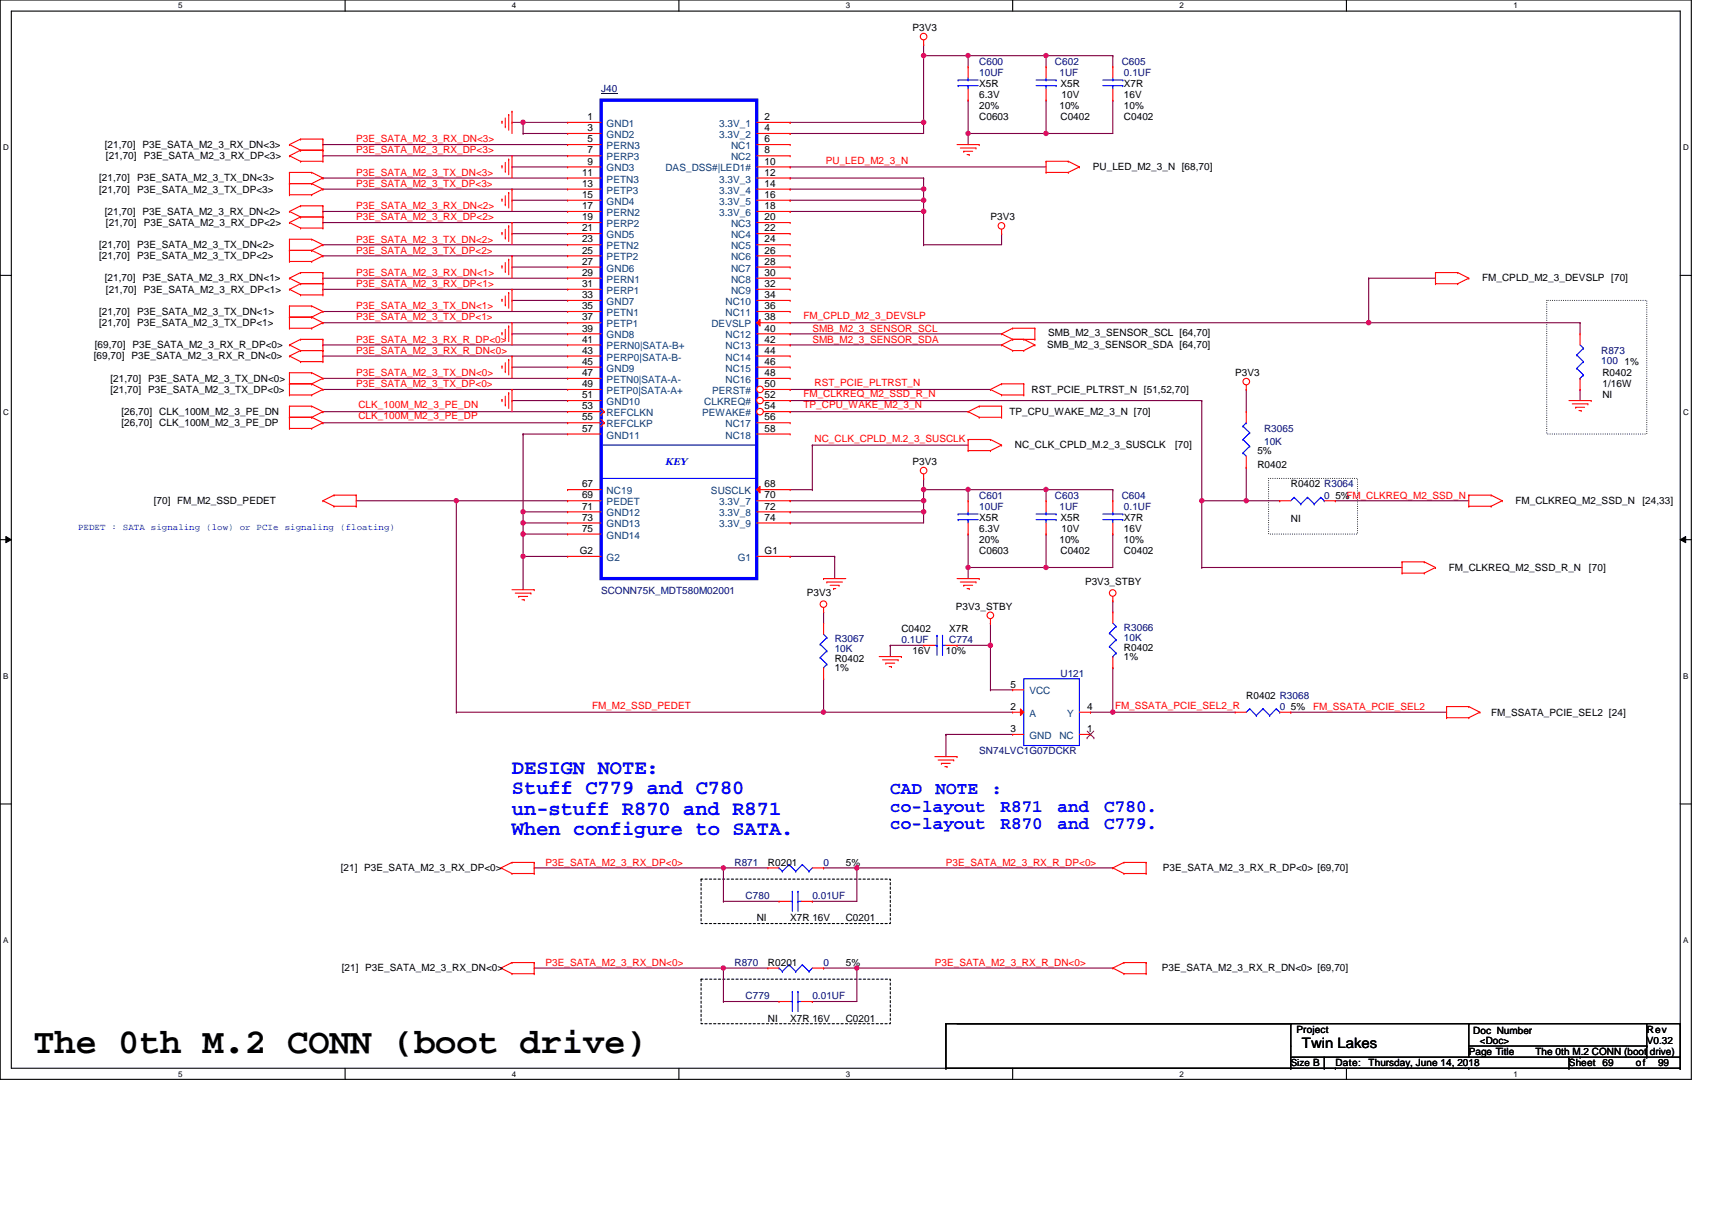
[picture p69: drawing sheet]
<svg xmlns="http://www.w3.org/2000/svg" width="297mm" height="210mm" viewBox="0 0 297 210" stroke-linecap="round" stroke-linejoin="round" font-family="sans-serif">
<defs><g id="words">
<text font-size="6.1" x="5.8" y="182.7">The 0th M.2 CONN (boot drive)</text>
<g font-size="3.5" fill="#00f">
<text x="88.8" y="134.2">DESIGN NOTE:</text>
<text x="88.8" y="137.8">Stuff C779 and C780</text>
<text x="88.8" y="141.3">un-stuff R870 and R871</text>
<text x="88.8" y="144.8">When configure to SATA.</text>
</g>
<g font-size="3.1" fill="#00f">
<text x="154.5" y="137.7">CAD</text>
<text x="162.3" y="137.7">NOTE</text>
<text x="172" y="137.7">:</text>
<text x="154.5" y="140.8">co-layout</text>
<text x="154.5" y="143.8">co-layout</text>
<text x="173.6" y="140.8">R871</text>
<text x="173.6" y="143.8">R870</text>
<text x="183.5" y="140.8">and</text>
<text x="183.5" y="143.8">and</text>
<text x="191.6" y="140.8">C780.</text>
<text x="191.6" y="143.8">C779.</text>
</g>
<text font-size="2.5" x="225.9" y="181.8">Twin Lakes</text>
<g font-size="1.7">
<text x="158.3" y="5.4">P3V3</text>
<text x="169.9" y="17">6.3V</text>
<text x="169.9" y="15">X5R</text>
<text x="184" y="15">X5R</text>
<text x="184.2" y="17">10V</text>
<text x="195" y="15">X7R</text>
<text x="195" y="17">16V</text>
<text x="102" y="20.8">1</text>
<text x="102" y="22.8">3</text>
<text x="132.6" y="20.8">2</text>
<text x="132.6" y="22.8">4</text>
<text x="169.9" y="18.9">20%</text>
<text x="169.9" y="20.8">C0603</text>
<text x="183.8" y="18.9">10%</text>
<text x="184" y="20.8">C0402</text>
<text x="195" y="20.8">C0402</text>
<text x="195" y="18.9">10%</text>
<text x="18.2" y="25.7">[21,70] P3E_SATA_M2_3_RX_DN&lt;3&gt;</text>
<text x="18.4" y="27.6">[21,70] P3E_SATA_M2_3_RX_DP&lt;3&gt;</text>
<text x="102" y="24.7">5</text>
<text x="102" y="26.6">7</text>
<text x="102" y="28.6">9</text>
<text x="132.6" y="24.7">6</text>
<text x="132.6" y="26.6">8</text>
<text x="132.6" y="28.6">10</text>
<text x="189.6" y="29.5">PU_LED_M2_3_N [68,70]</text>
<text x="17.2" y="33.4">[21,70]</text>
<text x="17.2" y="31.5">[21,70]</text>
<text x="23.8" y="33.4">P3E_SATA_M2_3_TX_DP&lt;3&gt;</text>
<text x="23.8" y="31.5">P3E_SATA_M2_3_TX_DN&lt;3&gt;</text>
<text x="101" y="30.5">11</text>
<text x="101" y="32.4">13</text>
<text x="101" y="34.3">15</text>
<text x="132.6" y="30.5">12</text>
<text x="132.6" y="32.4">14</text>
<text x="132.6" y="34.3">16</text>
<text x="18.2" y="37.3">[21,70] P3E_SATA_M2_3_RX_DN&lt;2&gt;</text>
<text x="18.4" y="39.2">[21,70] P3E_SATA_M2_3_RX_DP&lt;2&gt;</text>
<text x="101" y="36.3">17</text>
<text x="101" y="38.2">19</text>
<text x="101" y="40.1">21</text>
<text x="132.6" y="36.3">18</text>
<text x="132.6" y="38.2">20</text>
<text x="132.6" y="40.1">22</text>
<text x="171.8" y="38.2">P3V3</text>
<text x="17.2" y="45">[21,70]</text>
<text x="17.2" y="43.1">[21,70]</text>
<text x="23.8" y="45">P3E_SATA_M2_3_TX_DP&lt;2&gt;</text>
<text x="23.8" y="43.1">P3E_SATA_M2_3_TX_DN&lt;2&gt;</text>
<text x="101" y="42.1">23</text>
<text x="101" y="44">25</text>
<text x="101" y="45.9">27</text>
<text x="101" y="47.9">29</text>
<text x="132.6" y="42.1">24</text>
<text x="132.6" y="44">26</text>
<text x="132.6" y="45.9">28</text>
<text x="132.6" y="47.9">30</text>
<text x="18.2" y="48.8">[21,70] P3E_SATA_M2_3_RX_DN&lt;1&gt;</text>
<text x="18.4" y="50.8">[21,70] P3E_SATA_M2_3_RX_DP&lt;1&gt;</text>
<text x="101" y="49.8">31</text>
<text x="101" y="51.7">33</text>
<text x="101" y="53.6">35</text>
<text x="132.6" y="49.8">32</text>
<text x="132.6" y="51.7">34</text>
<text x="132.6" y="53.6">36</text>
<text x="257.2" y="48.8">FM_CPLD_M2_3_DEVSLP [70]</text>
<text x="17.2" y="56.6">[21,70]</text>
<text x="17.2" y="54.6">[21,70]</text>
<text x="23.8" y="56.6">P3E_SATA_M2_3_TX_DP&lt;1&gt;</text>
<text x="23.8" y="54.6">P3E_SATA_M2_3_TX_DN&lt;1&gt;</text>
<text x="101" y="55.6">37</text>
<text x="101" y="57.5">39</text>
<text x="101" y="59.4">41</text>
<text x="132.6" y="55.6">38</text>
<text x="132.6" y="57.5">40</text>
<text x="132.6" y="59.4">42</text>
<text x="181.9" y="58.3">SMB_M2_3_SENSOR_SCL [64,70]</text>
<text x="16.3" y="62.4">[69,70] P3E_SATA_M2_3_RX_R_DN&lt;0&gt;</text>
<text x="16.4" y="60.4">[69,70] P3E_SATA_M2_3_RX_R_DP&lt;0&gt;</text>
<text x="101" y="61.4">43</text>
<text x="101" y="63.3">45</text>
<text x="101" y="65.2">47</text>
<text x="132.6" y="61.4">44</text>
<text x="132.6" y="63.3">46</text>
<text x="132.6" y="65.2">48</text>
<text x="181.7" y="60.4">SMB_M2_3_SENSOR_SDA [64,70]</text>
<text x="214.3" y="65.2">P3V3</text>
<text x="278" y="65.2">R0402</text>
<text x="281.9" y="63.3">1%</text>
<text x="19.2" y="68.1">[21,70] P3E_SATA_M2_3_TX_DP&lt;0&gt;</text>
<text x="19.2" y="66.2">[21,70] P3E_SATA_M2_3_TX_DN&lt;0&gt;</text>
<text x="101" y="67.2">49</text>
<text x="101" y="69.1">51</text>
<text x="101" y="71">53</text>
<text x="132.6" y="67.2">50</text>
<text x="132.6" y="69.1">52</text>
<text x="132.6" y="71">54</text>
<text x="179" y="68.1">RST_PCIE_PLTRST_N [51,52,70]</text>
<text x="278" y="67.2">1/16W</text>
<text x="278" y="69.1">NI</text>
<text x="21.1" y="73.9">[26,70] CLK_100M_M2_3_PE_DP</text>
<text x="21.1" y="72">[26,70] CLK_100M_M2_3_PE_DN</text>
<text x="101" y="72.9">55</text>
<text x="101" y="74.9">57</text>
<text x="132.6" y="72.9">56</text>
<text x="132.6" y="74.9">58</text>
<text x="175.1" y="72">TP_CPU_WAKE_M2_3_N [70]</text>
<text x="176.1" y="77.8">NC_CLK_CPLD_M.2_3_SUSCLK</text>
<text x="203.9" y="77.8">[70]</text>
<text x="158.3" y="80.7">P3V3</text>
<text x="218.2" y="78.8">5%</text>
<text x="218.2" y="81.3">R0402</text>
<text x="26.7" y="87.4">[70] FM_M2_SSD_PEDET</text>
<text x="101" y="84.5">67</text>
<text x="101" y="86.5">69</text>
<text x="101" y="88.4">71</text>
<text x="132.6" y="84.5">68</text>
<text x="132.6" y="86.5">70</text>
<text x="132.6" y="88.4">72</text>
<text x="224" y="84.5">R0402 R3064</text>
<text x="231.7" y="86.5">5%FM_CLKREQ_M2_SSD_N</text>
<text x="263" y="87.4">FM_CLKREQ_M2_SSD_N</text>
<text x="285" y="87.4">[24,33]</text>
<text x="101" y="90.3">73</text>
<text x="101" y="92.2">75</text>
<text x="132.6" y="90.3">74</text>
<text x="169.9" y="92.3">6.3V</text>
<text x="169.9" y="94.2">20%</text>
<text x="169.9" y="90.3">X5R</text>
<text x="183.8" y="94.2">10%</text>
<text x="184" y="90.3">X5R</text>
<text x="184.2" y="92.3">10V</text>
<text x="195" y="90.3">X7R</text>
<text x="195" y="94.2">10%</text>
<text x="195" y="92.3">16V</text>
<text x="224" y="90.5">NI</text>
<text x="100.6" y="96.1">G2</text>
<text x="132.6" y="96.1">G1</text>
<text x="169.9" y="96.1">C0603</text>
<text x="184" y="96.1">C0402</text>
<text x="188.3" y="101.5">P3V3_STBY</text>
<text x="195" y="96.1">C0402</text>
<text x="251.4" y="99">FM_CLKREQ_M2_SSD_R_N</text>
<text x="275.7" y="99">[70]</text>
<text x="140" y="103.5">P3V3</text>
<text x="165.9" y="105.8">P3V3_STBY</text>
<text x="156.4" y="109.6">C0402</text>
<text x="158.3" y="113.5">16V</text>
<text x="164.1" y="113.5">10%</text>
<text x="164.7" y="109.6">X7R</text>
<text x="195" y="112.9">R0402</text>
<text x="144.8" y="114.9">R0402</text>
<text x="144.8" y="116.4">1%</text>
<text x="175.3" y="119.3">5</text>
<text x="195" y="114.5">1%</text>
<text x="175.3" y="123.1">2</text>
<text x="188.6" y="123.1">4</text>
<text x="216.2" y="121.2">R0402 R3068</text>
<text x="224" y="123.1">5%</text>
<text x="258.7" y="124.1">FM_SSATA_PCIE_SEL2 [24]</text>
<text x="175.3" y="127">3</text>
<text x="188.6" y="127">1</text>
<text x="59.1" y="151.2">[21] P3E_SATA_M2_3_RX_DP&lt;0&gt;</text>
<text x="133.2" y="150.2">R0201</text>
<text x="146.7" y="150.2">5%</text>
<text x="201.8" y="151.2">P3E_SATA_M2_3_RX_R_DP&lt;0&gt; [69,70]</text>
<text x="131.3" y="159.8">NI</text>
<text x="137.1" y="159.8">X7R 16V</text>
<text x="146.7" y="159.8">C0201</text>
<text x="133.2" y="167.6">R0201</text>
<text x="146.7" y="167.6">5%</text>
<text x="59.3" y="168.5">[21] P3E_SATA_M2_3_RX_DN&lt;0&gt;</text>
<text x="201.6" y="168.5">P3E_SATA_M2_3_RX_R_DN&lt;0&gt; [69,70]</text>
<text x="133.2" y="177.2">NI</text>
<text x="137.1" y="177.2">X7R 16V</text>
<text x="146.7" y="177.2">C0201</text>
<text x="224.9" y="179.1">Project</text>
<text x="255.6" y="179.3">Doc Number</text>
<text x="285.7" y="179.1">Rev</text>
<text x="224" y="184.9">Size B</text>
<text x="231.7" y="184.9">Date:</text>
<text x="237.5" y="184.9">Thursday, June 14, 2018</text>
<text x="254.8" y="183">Page Title</text>
<text x="256.8" y="181.1">&lt;Doc&gt;</text>
<text x="266.4" y="183">The 0th M.2 CONN (boot drive)</text>
<text x="272.2" y="184.9">Sheet 69</text>
<text x="283.8" y="184.9">of</text>
<text x="285.7" y="181.1">V0.32</text>
<text x="287.7" y="184.9">99</text>
</g>
<g font-size="1.7" fill="#000080">
<text x="169.9" y="11.2">C600</text>
<text x="183" y="11.2">C602</text>
<text x="194.6" y="11.2">C605</text>
<text x="104.3" y="16">J40</text>
<text x="169.9" y="13.1">10UF</text>
<text x="183.8" y="13.1">1UF</text>
<text x="195" y="13.1">0.1UF</text>
<text x="277.8" y="61.4">R873</text>
<text x="277.8" y="63.1">100</text>
<text x="219.3" y="74.9">R3065</text>
<text x="219.3" y="77.2">10K</text>
<text x="169.9" y="86.5">C601</text>
<text x="169.9" y="88.4">10UF</text>
<text x="183" y="86.5">C603</text>
<text x="183.8" y="88.4">1UF</text>
<text x="194.6" y="86.5">C604</text>
<text x="195" y="88.4">0.1UF</text>
<text x="229.8" y="86.5">0</text>
<text x="104.3" y="103.1">SCONN75K_MDT580M02001</text>
<text x="144.8" y="111.4">R3067</text>
<text x="144.8" y="113.1">10K</text>
<text x="156.4" y="111.6">0.1UF</text>
<text x="164.7" y="111.6">C774</text>
<text x="195" y="109.5">R3066</text>
<text x="195" y="111.2">10K</text>
<text x="184" y="117.4">U121</text>
<text x="222" y="123.1">0</text>
<text x="169.9" y="130.9">SN74LVC1G07DCKR</text>
<text x="127.4" y="150.2">R871</text>
<text x="129.4" y="156">C780</text>
<text x="140.9" y="156">0.01UF</text>
<text x="142.9" y="150.2">0</text>
<text x="127.4" y="167.6">R870</text>
<text x="142.9" y="167.6">0</text>
<text x="129.4" y="173.4">C779</text>
<text x="140.9" y="173.4">0.01UF</text>
</g>
<g font-size="1.7" fill="#004080">
<text x="105.3" y="22">GND1</text>
<text x="105.3" y="23.9">GND2</text>
<text x="124.8" y="22">3.3V_1</text>
<text x="124.8" y="23.9">3.3V_2</text>
<text x="105.3" y="25.9">PERN3</text>
<text x="105.3" y="27.8">PERP3</text>
<text x="105.3" y="29.7">GND3</text>
<text x="115.5" y="29.7">DAS_DSS#|LED1#</text>
<text x="126.8" y="25.9">NC1</text>
<text x="126.8" y="27.8">NC2</text>
<text x="105.3" y="31.7">PETN3</text>
<text x="105.3" y="33.6">PETP3</text>
<text x="105.3" y="35.5">GND4</text>
<text x="124.8" y="31.7">3.3V_3</text>
<text x="124.8" y="33.6">3.3V_4</text>
<text x="124.8" y="35.5">3.3V_5</text>
<text x="105.3" y="37.5">PERN2</text>
<text x="105.3" y="39.4">PERP2</text>
<text x="105.3" y="41.3">GND5</text>
<text x="124.8" y="37.5">3.3V_6</text>
<text x="126.8" y="39.4">NC3</text>
<text x="126.8" y="41.3">NC4</text>
<text x="105.3" y="43.2">PETN2</text>
<text x="105.3" y="45.2">PETP2</text>
<text x="105.3" y="47.1">GND6</text>
<text x="126.8" y="43.2">NC5</text>
<text x="126.8" y="45.2">NC6</text>
<text x="126.8" y="47.1">NC7</text>
<text x="105.3" y="49">PERN1</text>
<text x="105.3" y="51">PERP1</text>
<text x="105.3" y="52.9">GND7</text>
<text x="125.9" y="52.9">NC10</text>
<text x="126.8" y="49">NC8</text>
<text x="126.8" y="51">NC9</text>
<text x="105.3" y="54.8">PETN1</text>
<text x="105.3" y="56.8">PETP1</text>
<text x="105.3" y="58.7">GND8</text>
<text x="123.4" y="56.8">DEVSLP</text>
<text x="125.9" y="54.8">NC11</text>
<text x="125.9" y="58.7">NC12</text>
<text x="105.3" y="60.6">PERN0|SATA-B+</text>
<text x="105.3" y="62.5">PERP0|SATA-B-</text>
<text x="105.3" y="64.5">GND9</text>
<text x="125.9" y="60.6">NC13</text>
<text x="125.9" y="62.5">NC14</text>
<text x="125.9" y="64.5">NC15</text>
<text x="105.3" y="66.4">PETN0|SATA-A-</text>
<text x="105.3" y="68.3">PETP0|SATA-A+</text>
<text x="105.3" y="70.3">GND10</text>
<text x="122.2" y="70.3">CLKREQ#</text>
<text x="123.5" y="68.3">PERST#</text>
<text x="125.9" y="66.4">NC16</text>
<text x="105.3" y="72.2">REFCLKN</text>
<text x="105.3" y="74.1">REFCLKP</text>
<text x="105.3" y="76.1">GND11</text>
<text x="121.8" y="72.2">PEWAKE#</text>
<text x="125.9" y="74.1">NC17</text>
<text x="125.9" y="76.1">NC18</text>
<text x="105.3" y="85.7">NC19</text>
<text x="105.3" y="87.7">PEDET</text>
<text x="105.3" y="89.6">GND12</text>
<text x="123.4" y="85.7">SUSCLK</text>
<text x="124.8" y="87.7">3.3V_7</text>
<text x="124.8" y="89.6">3.3V_8</text>
<text x="105.3" y="91.5">GND13</text>
<text x="105.3" y="93.4">GND14</text>
<text x="124.8" y="91.5">3.3V_9</text>
<text x="105.3" y="97.3">G2</text>
<text x="128" y="97.3">G1</text>
<text x="178.6" y="120.5">VCC</text>
<text x="178.6" y="124.3">A</text>
<text x="185.2" y="124.3">Y</text>
<text x="178.6" y="128.2">GND</text>
<text x="183.8" y="128.2">NC</text>
</g>
<g font-size="1.7" fill="#f00">
<text x="61.8" y="24.7">P3E_SATA_M2_3_RX_DN&lt;3&gt;</text>
<text x="61.8" y="26.6">P3E_SATA_M2_3_RX_DP&lt;3&gt;</text>
<text x="143.3" y="28.4">PU_LED_M2_3_N</text>
<text x="61.8" y="32.4">P3E_SATA_M2_3_TX_DP&lt;3&gt;</text>
<text x="61.8" y="30.5">P3E_SATA_M2_3_TX_DN&lt;3&gt;</text>
<text x="61.8" y="36.3">P3E_SATA_M2_3_RX_DN&lt;2&gt;</text>
<text x="61.8" y="38.2">P3E_SATA_M2_3_RX_DP&lt;2&gt;</text>
<text x="61.8" y="44">P3E_SATA_M2_3_TX_DP&lt;2&gt;</text>
<text x="61.8" y="42.1">P3E_SATA_M2_3_TX_DN&lt;2&gt;</text>
<text x="61.8" y="47.9">P3E_SATA_M2_3_RX_DN&lt;1&gt;</text>
<text x="61.8" y="49.8">P3E_SATA_M2_3_RX_DP&lt;1&gt;</text>
<text x="61.8" y="53.7">P3E_SATA_M2_3_TX_DN&lt;1&gt;</text>
<text x="61.8" y="59.5">P3E_SATA_M2_3_RX_R_DP&lt;0&gt;</text>
<text x="61.8" y="55.6">P3E_SATA_M2_3_TX_DP&lt;1&gt;</text>
<text x="139.4" y="55.4">FM_CPLD_M2_3_DEVSLP</text>
<text x="140.9" y="59.5">SMB_M2_3_SENSOR_SDA</text>
<text x="140.9" y="57.5">SMB_M2_3_SENSOR_SCL</text>
<text x="61.8" y="65.2">P3E_SATA_M2_3_TX_DN&lt;0&gt;</text>
<text x="61.8" y="61.4">P3E_SATA_M2_3_RX_R_DN&lt;0&gt;</text>
<text x="61.8" y="67.2">P3E_SATA_M2_3_TX_DP&lt;0&gt;</text>
<text x="62.2" y="70.8">CLK_100M_M2_3_PE_DN</text>
<text x="139.4" y="70.8">TP_CPU_WAKE_M2_3_N</text>
<text x="139.4" y="68.9">FM_CLKREQ_M2_SSD_R_N</text>
<text x="141.3" y="67">RST_PCIE_PLTRST_N</text>
<text x="62.2" y="72.7">CLK_100M_M2_3_PE_DP</text>
<text x="141.3" y="76.6">NC_CLK_CPLD_M.2_3_SUSCLK</text>
<text x="102.7" y="123">FM_M2_SSD_PEDET</text>
<text x="193.5" y="123">FM_SSATA_PCIE_SEL2_R</text>
<text x="227.8" y="123.1">FM_SSATA_PCIE_SEL2</text>
<text x="94.6" y="150.2">P3E_SATA_M2_3_RX_DP&lt;0&gt;</text>
<text x="164.1" y="150.2">P3E_SATA_M2_3_RX_R_DP&lt;0&gt;</text>
<text x="94.6" y="167.6">P3E_SATA_M2_3_RX_DN&lt;0&gt;</text>
<text x="162.2" y="167.6">P3E_SATA_M2_3_RX_R_DN&lt;0&gt;</text>
</g>
<text font-size="1.7" fill="#00f" x="115.5" y="80.7">KEY</text>
<text font-size="1.6" fill="#00f" x="13.5" y="92">PEDET : SATA signaling (low) or PCIe signaling (floating)</text>
<g font-size="1.4">
<text x="30.9" y="1.5">5</text>
<text x="88.8" y="1.5">4</text>
<text x="146.7" y="1.5">3</text>
<text x="204.7" y="1.5">2</text>
<text x="262.6" y="1.5">1</text>
<text x=".5" y="26.1">D</text>
<text x="292" y="26.1">D</text>
<text x=".5" y="71.9">C</text>
<text x="292" y="71.9">C</text>
<text x=".5" y="117.8">B</text>
<text x="292" y="117.8">B</text>
<text x=".5" y="163.6">A</text>
<text x="292" y="163.6">A</text>
<text x="30.9" y="186.8">5</text>
<text x="88.8" y="186.8">4</text>
<text x="146.7" y="186.8">3</text>
<text x="204.7" y="186.8">2</text>
<text x="262.6" y="186.8">1</text>
</g>
</g></defs>
<path d="M0 0h293.5v187.2h-293.5zM2 1.9h289.5v183.4h-289.5z" fill="none" stroke="#000" stroke-width=".19"/>
<g fill="#fff">
<path d="M30.9 .2h.8v1.6h-.8z"/>
<path d="M30.9 185.5h.8v1.6h-.8z"/>
</g>
<path d="M59.9 0v1.9M59.9 185.3v1.9" fill="none" stroke="#000" stroke-width=".19"/>
<g fill="#fff">
<path d="M88.8 .2h.8v1.6h-.8z"/>
<path d="M88.8 185.5h.8v1.6h-.8z"/>
</g>
<path d="M117.8 0v1.9M117.8 185.3v1.9" fill="none" stroke="#000" stroke-width=".19"/>
<g fill="#fff">
<path d="M146.7 .2h.8v1.6h-.8z"/>
<path d="M146.7 185.5h.8v1.6h-.8z"/>
</g>
<path d="M175.7 0v1.9M175.7 185.3v1.9" fill="none" stroke="#000" stroke-width=".19"/>
<g fill="#fff">
<path d="M204.7 .2h.7v1.6h-.7z"/>
<path d="M204.7 185.5h.7v1.6h-.7z"/>
</g>
<path d="M233.6 0v1.9M233.6 185.3v1.9" fill="none" stroke="#000" stroke-width=".19"/>
<g fill="#fff">
<path d="M262.6 .2h.7v1.6h-.7z"/>
<path d="M262.6 185.5h.7v1.6h-.7z"/>
<path d="M.5 24.8h1v1.6h-1z"/>
<path d="M292 24.8h1v1.6h-1z"/>
<path d="M.5 70.7h1v1.5h-1z"/>
<path d="M292 70.7h1v1.5h-1z"/>
</g>
<path d="M0 47.8h2M291.5 47.8h2" fill="none" stroke="#000" stroke-width=".19"/>
<g fill="#fff">
<path d="M.5 116.5h.9v1.6h-.9z"/>
<path d="M292 116.5h.9v1.6h-.9z"/>
</g>
<path d="M0 93.6h2M291.5 93.6h2" fill="none" stroke="#000" stroke-width=".19"/>
<path d="M1 93.1l1 .5-1 .5zM291.5 93.6l1-.5v1z" fill="#000"/>
<path d="M1 93.1l1 .5-1 .5zM291.5 93.6l1-.5v1z" fill="none" stroke="#000" stroke-width=".17"/>
<g fill="#fff">
<path d="M.5 162.4h.9v1.5h-.9z"/>
<path d="M292 162.4h.9v1.5h-.9z"/>
</g>
<path d="M0 139.5h2M291.5 139.5h2" fill="none" stroke="#000" stroke-width=".19"/>
<path d="M268.4 52.1h17.3v23.2h-17.3zM220.1 83h15.4v9.6h-15.4z" fill="none" stroke="#000" stroke-width=".19" stroke-dasharray="0 .4"/>
<path d="M121.6 152.5h32.9v7.7h-32.9zM121.6 169.9h32.9v7.7h-32.9z" fill="none" stroke="#000" stroke-width=".19" stroke-dasharray=".4 .4"/>
<path d="M92.7 150.6h.1M92.7 150.6h32.8" fill="none" stroke="#800040" stroke-width=".19"/>
<circle cx="125.5" cy="150.6" r=".38" fill="#f0f"/>
<circle cx="125.5" cy="150.6" r=".38" fill="none" stroke="#f0f" stroke-width=".19"/>
<path d="M92.7 167.9h.1M92.7 167.9h32.8" fill="none" stroke="#800040" stroke-width=".19"/>
<circle cx="125.5" cy="167.9" r=".38" fill="#f0f"/>
<circle cx="125.5" cy="167.9" r=".38" fill="none" stroke="#f0f" stroke-width=".19"/>
<g fill="none" stroke="#800040" stroke-width=".19">
<path d="M88.8 29h.1M88.8 29h9.7M90.8 21.2h.1M90.8 23.2h.1M90.8 21.2v2M90.8 21.2h7.7M90.8 23.2h7.7M88.8 52.1h.1M88.8 52.1h9.7M88.8 63.7h.1M88.8 69.5h.1M88.8 63.7h9.7"/>
<path d="M88.8 69.5h9.7M90.8 75.3h.1M90.8 75.3v13.5M90.8 75.3h7.7"/>
</g>
<circle cx="90.7" cy="88.8" r=".38" fill="#f0f"/>
<circle cx="90.7" cy="88.8" r=".38" fill="none" stroke="#f0f" stroke-width=".19"/>
<path d="M90.8 96.5h.1M90.8 92.6h.1M90.8 96.5h7.7M90.8 92.6v9.7M90.8 92.6h7.7" fill="none" stroke="#800040" stroke-width=".19"/>
<circle cx="90.7" cy="96.5" r=".38" fill="#f0f"/>
<circle cx="90.7" cy="96.5" r=".38" fill="none" stroke="#f0f" stroke-width=".19"/>
<circle cx="90.7" cy="92.6" r=".38" fill="#f0f"/>
<circle cx="90.7" cy="92.6" r=".38" fill="none" stroke="#f0f" stroke-width=".19"/>
<path d="M90.8 90.7h.1M90.8 90.7h7.7" fill="none" stroke="#800040" stroke-width=".19"/>
<circle cx="90.7" cy="90.7" r=".38" fill="#f0f"/>
<circle cx="90.7" cy="90.7" r=".38" fill="none" stroke="#f0f" stroke-width=".19"/>
<path d="M90.8 90.7h.1M90.8 88.8h.1M90.8 88.8v3.8M90.8 88.8h7.7M137.1 96.5h.1M137.1 86.9h.1M137.1 96.5h7.7M137.1 86.9h23.1M144.8 96.5h.1M144.8 96.5v3.9" fill="none" stroke="#800040" stroke-width=".19"/>
<circle cx="160.3" cy="86.9" r=".38" fill="#f0f"/>
<circle cx="160.3" cy="86.9" r=".38" fill="none" stroke="#f0f" stroke-width=".19"/>
<path d="M160.2 83h.1M160.2 83v1.9" fill="none" stroke="#800040" stroke-width=".19"/>
<circle cx="160.3" cy="84.9" r=".38" fill="#f0f"/>
<circle cx="160.3" cy="84.9" r=".38" fill="none" stroke="#f0f" stroke-width=".19"/>
<path d="M137.1 88.8h.1M137.1 88.8h23.1" fill="none" stroke="#800040" stroke-width=".19"/>
<circle cx="160.3" cy="88.8" r=".38" fill="#f0f"/>
<circle cx="160.3" cy="88.8" r=".38" fill="none" stroke="#f0f" stroke-width=".19"/>
<path d="M137.1 21.2h.1M137.1 21.2h23.1M137.1 90.7h.1M160.2 86.9h.1M160.2 88.8h.1M160.2 86.9v3.8h-23.1" fill="none" stroke="#800040" stroke-width=".19"/>
<circle cx="160.3" cy="21.2" r=".38" fill="#f0f"/>
<circle cx="160.3" cy="21.2" r=".38" fill="none" stroke="#f0f" stroke-width=".19"/>
<path d="M160.2 7.7h.1M160.2 7.7v2M137.1 23.2h.1M137.1 29h.1M137.1 30.9h.1M137.1 32.8h.1M137.1 29h44.4M137.1 30.9h23.1M137.1 32.8h23.1M160.2 21.2h.1M160.2 21.2v2h-23.1" fill="none" stroke="#800040" stroke-width=".19"/>
<circle cx="160.3" cy="32.8" r=".38" fill="#f0f"/>
<circle cx="160.3" cy="32.8" r=".38" fill="none" stroke="#f0f" stroke-width=".19"/>
<path d="M137.1 34.7h.1M137.1 34.7h23.1M160.2 30.9h.1M160.2 30.9v1.9" fill="none" stroke="#800040" stroke-width=".19"/>
<circle cx="160.3" cy="34.7" r=".38" fill="#f0f"/>
<circle cx="160.3" cy="34.7" r=".38" fill="none" stroke="#f0f" stroke-width=".19"/>
<path d="M137.1 36.7h.1M137.1 36.7h23.1M160.2 32.8h.1M160.2 32.8v1.9" fill="none" stroke="#800040" stroke-width=".19"/>
<circle cx="160.3" cy="36.7" r=".38" fill="#f0f"/>
<circle cx="160.3" cy="36.7" r=".38" fill="none" stroke="#f0f" stroke-width=".19"/>
<g fill="none" stroke="#800040" stroke-width=".19">
<path d="M181.5 17.4h.1M181.5 17.4v5.8M160.2 34.7h.1M160.2 36.7h.1M160.2 34.7v7.8M168 23.2h.1M168 23.2h25.1M181.5 23.2h.1M160.2 42.5h.1M173.8 40.5h.1M173.8 40.5v2h-13.6M56 71.4h.1"/>
<path d="M56 73.3h.1M56 71.4h42.5M56 73.3h42.5M137.1 67.6h.1M137.1 71.4h.1M137.1 67.6h34.7M137.1 71.4h30.9"/>
</g>
<circle cx="181.5" cy="23.1" r=".38" fill="#f0f"/>
<circle cx="181.5" cy="23.1" r=".38" fill="none" stroke="#f0f" stroke-width=".19"/>
<path d="M168 23.2h.1M168 23.2v1.9" fill="none" stroke="#800040" stroke-width=".19"/>
<circle cx="168" cy="23.1" r=".38" fill="#f0f"/>
<circle cx="168" cy="23.1" r=".38" fill="none" stroke="#f0f" stroke-width=".19"/>
<path d="M168 17.4h.1M168 9.7h.1M168 9.7v1.9M168 17.4v5.8M193.1 17.4h.1M193.1 17.4v5.8" fill="none" stroke="#800040" stroke-width=".19"/>
<circle cx="168" cy="9.6" r=".38" fill="#f0f"/>
<circle cx="168" cy="9.6" r=".38" fill="none" stroke="#f0f" stroke-width=".19"/>
<path d="M168 9.7h.1M168 9.7h25.1M181.5 9.7h.1M181.5 9.7v1.9M193.1 9.7h.1M193.1 9.7v1.9" fill="none" stroke="#800040" stroke-width=".19"/>
<circle cx="181.5" cy="9.6" r=".38" fill="#f0f"/>
<circle cx="181.5" cy="9.6" r=".38" fill="none" stroke="#f0f" stroke-width=".19"/>
<path d="M160.2 9.7h.1M160.2 9.7h7.8M160.2 9.7v11.5" fill="none" stroke="#800040" stroke-width=".19"/>
<circle cx="160.3" cy="9.6" r=".38" fill="#f0f"/>
<circle cx="160.3" cy="9.6" r=".38" fill="none" stroke="#f0f" stroke-width=".19"/>
<path d="M181.5 92.6h.1M181.5 92.6v5.8" fill="none" stroke="#800040" stroke-width=".19"/>
<circle cx="181.5" cy="98.4" r=".38" fill="#f0f"/>
<circle cx="181.5" cy="98.4" r=".38" fill="none" stroke="#f0f" stroke-width=".19"/>
<path d="M168 98.4h.1M168 92.6h.1M168 98.4h25.1M168 92.6v7.8M181.5 98.4h.1" fill="none" stroke="#800040" stroke-width=".19"/>
<circle cx="168" cy="98.4" r=".38" fill="#f0f"/>
<circle cx="168" cy="98.4" r=".38" fill="none" stroke="#f0f" stroke-width=".19"/>
<path d="M168 84.9h.1M168 84.9v2M193.1 92.6h.1M193.1 92.6v5.8" fill="none" stroke="#800040" stroke-width=".19"/>
<circle cx="168" cy="84.9" r=".38" fill="#f0f"/>
<circle cx="168" cy="84.9" r=".38" fill="none" stroke="#f0f" stroke-width=".19"/>
<path d="M168 84.9h.1M168 84.9h25.1M181.5 84.9h.1M181.5 84.9v2M193.1 84.9h.1M193.1 84.9v2" fill="none" stroke="#800040" stroke-width=".19"/>
<circle cx="181.5" cy="84.9" r=".38" fill="#f0f"/>
<circle cx="181.5" cy="84.9" r=".38" fill="none" stroke="#f0f" stroke-width=".19"/>
<path d="M137.1 56h100.4M237.5 56h.1M160.2 84.9h.1M160.2 84.9h7.8M160.2 84.9v2" fill="none" stroke="#800040" stroke-width=".19"/>
<circle cx="237.5" cy="56" r=".38" fill="#f0f"/>
<circle cx="237.5" cy="56" r=".38" fill="none" stroke="#f0f" stroke-width=".19"/>
<path d="M142.9 167.9h.1M142.9 167.9h5.8" fill="none" stroke="#800040" stroke-width=".19"/>
<circle cx="148.7" cy="167.9" r=".38" fill="#f0f"/>
<circle cx="148.7" cy="167.9" r=".38" fill="none" stroke="#f0f" stroke-width=".19"/>
<path d="M142.9 150.6h.1M142.9 150.6h5.8" fill="none" stroke="#800040" stroke-width=".19"/>
<circle cx="148.7" cy="150.6" r=".38" fill="#f0f"/>
<circle cx="148.7" cy="150.6" r=".38" fill="none" stroke="#f0f" stroke-width=".19"/>
<path d="M88.8 21.2h.1M88.8 21.2h2M140.9 77.2h.1M140.9 77.2h27.1M137.1 84.9h3.8M140.9 84.9h.1" fill="none" stroke="#800040" stroke-width=".19"/>
<circle cx="90.7" cy="21.2" r=".38" fill="#f0f"/>
<circle cx="90.7" cy="21.2" r=".38" fill="none" stroke="#f0f" stroke-width=".19"/>
<g fill="none" stroke="#800040" stroke-width=".19">
<path d="M56 25.1h.1M56 27h.1M56 32.8h.1M56 30.9h.1M56 36.7h.1M56 38.6h.1M56 25.1h42.5M56 27h42.5M56 32.8h42.5M56 30.9h42.5M56 36.7h42.5M56 38.6h42.5"/>
<path d="M88.8 34.7h.1M88.8 34.7h9.7M56 44.4h.1M56 42.5h.1M56 59.8h.1M56 48.3h.1M56 50.2h.1M56 56h.1M56 54h.1M56 44.4h42.5M56 42.5h42.5M56 59.8h42.5"/>
<path d="M56 48.3h42.5M56 50.2h42.5M56 56h42.5M56 54h42.5M88.8 40.5h.1M88.8 46.3h.1M88.8 57.9h.1M88.8 40.5h9.7M88.8 46.3h9.7M88.8 57.9h9.7M137.1 59.8h.1M137.1 57.9h.1"/>
<path d="M137.1 57.9h36.7M137.1 59.8h36.7M274.1 56h.1M274.1 56v1.9M56 67.6h.1M56 65.6h.1M56 61.8h.1M56 67.6h42.5M56 65.6h42.5M56 61.8h42.5M137.1 69.5h.1M137.1 69.5h71.4"/>
<path d="M208.5 69.5h.1M208.5 69.5v17.4M216.2 67.6h.1M216.2 67.6v3.8M274.1 67.6h.1M274.1 67.6v1.9M208.5 86.9h.1M208.5 86.9h13.5M216.2 81.1h.1M216.2 81.1v5.8M222 86.9h.1M231.7 86.9h.1"/>
<path d="M231.7 86.9h23.1"/>
</g>
<circle cx="216.2" cy="86.9" r=".38" fill="#f0f"/>
<circle cx="216.2" cy="86.9" r=".38" fill="none" stroke="#f0f" stroke-width=".19"/>
<path d="M171.8 112h.1M171.8 112v7.7M189.2 123.5h.1M189.2 123.5h3.9" fill="none" stroke="#800040" stroke-width=".19"/>
<circle cx="171.8" cy="111.9" r=".38" fill="#f0f"/>
<circle cx="171.8" cy="111.9" r=".38" fill="none" stroke="#f0f" stroke-width=".19"/>
<g fill="none" stroke="#800040" stroke-width=".19">
<path d="M154.5 112h.1M154.5 112h5.7M154.5 112v1.9M166 112h.1M171.8 119.7h.1M171.8 108.1h.1M171.8 119.7h3.9M171.8 108.1v3.9h-5.8M193.1 104.2h.1M193.1 115.8h.1M193.1 104.2v2M193.1 115.8v7.7"/>
<path d="M79.2 123.5h.1M79.2 123.5h63.7M164.1 127.4h.1M164.1 127.4v3.9M164.1 127.4h11.6"/>
</g>
<circle cx="193.1" cy="123.5" r=".38" fill="#f0f"/>
<circle cx="193.1" cy="123.5" r=".38" fill="none" stroke="#f0f" stroke-width=".19"/>
<path d="M142.9 106.2h.1M142.9 117.8h.1M142.9 106.2v1.9M142.9 117.8v5.7M142.9 123.5h.1M142.9 123.5h32.8M193.1 123.5h.1M193.1 123.5h21.2M224 123.5h.1M224 123.5h27" fill="none" stroke="#800040" stroke-width=".19"/>
<circle cx="142.9" cy="123.5" r=".38" fill="#f0f"/>
<circle cx="142.9" cy="123.5" r=".38" fill="none" stroke="#f0f" stroke-width=".19"/>
<path d="M79.2 86.9h.1M79.2 86.9h19.3M79.2 86.9v36.6M98.5 86.9h.1" fill="none" stroke="#800040" stroke-width=".19"/>
<circle cx="79.2" cy="86.9" r=".38" fill="#f0f"/>
<circle cx="79.2" cy="86.9" r=".38" fill="none" stroke="#f0f" stroke-width=".19"/>
<g fill="none" stroke="#800040" stroke-width=".19">
<path d="M237.5 48.3h.1M237.5 56h.1M237.5 48.3h11.6M237.5 48.3v7.7M237.5 56h36.6M61.8 86.9h17.4M79.2 86.9h.1M208.5 98.4h.1M208.5 86.9h.1M208.5 98.4h34.8M208.5 86.9v11.5M125.5 156.4h.1"/>
<path d="M125.5 150.6h.1M125.5 156.4h9.7M125.5 150.6h7.7M125.5 150.6v5.8M140.9 156.4h.1M148.7 150.6h.1M148.7 150.6v5.8h-7.8M148.7 150.6h44.4M125.5 173.7h.1M125.5 167.9h.1M125.5 167.9v5.8M125.5 173.7h9.7"/>
<path d="M125.5 167.9h7.7M140.9 173.7h.1M148.7 167.9h.1M148.7 167.9v5.8h-7.8M148.7 167.9h44.4"/>
</g>
<circle cx="208.5" cy="86.9" r=".38" fill="#f0f"/>
<circle cx="208.5" cy="86.9" r=".38" fill="none" stroke="#f0f" stroke-width=".19"/>
<path d="M140.9 77.2h.1M140.9 77.2v7.7" fill="none" stroke="#800040" stroke-width=".19"/>
<g fill="none" stroke="#f00" stroke-width=".19">
<path d="M88.3 19.9h.1M88.3 19.9v2.7M88.8 19.3h.1M88.8 19.3v3.9M160.2 7.7h.1M160.2 6.9v.8M50.2 25.1h.1M50.2 27h.1M50.2 31.9h.1M50.2 33.8h.1M50.2 29.9h.1M50.2 36.7h.1"/>
<path d="M50.2 38.6h.1M50.2 29.9v3.9M50.2 29.9h3.9M50.2 25.1l2 1M50.2 27l2 1M50.2 31.9h3.9M50.2 33.8h3.9M50.2 36.7l2 .9M50.2 38.6l2 1M52.2 24.1h.1M52.2 26.1h.1M52.2 28h.1"/>
<path d="M52.2 35.7h.1M52.2 37.6h.1M52.2 39.6h.1M52.2 28h3.8M52.2 24.1h3.8M52.2 24.1l-2 1M52.2 26.1h3.8M52.2 26.1l-2 .9M52.2 35.7h3.8M52.2 35.7l-2 1M52.2 37.6h3.8M52.2 37.6l-2 1"/>
<path d="M52.2 39.6h3.8M54.1 31.9h.1M54.1 33.8h.1M54.1 29.9h.1M54.1 31.9l1.9 .9M54.1 29.9l1.9 1M56 26.1h.1M56 24.1h.1M56 28h.1M56 32.8h.1M56 30.9h.1M56 37.6h.1"/>
<path d="M56 35.7h.1M56 39.6h.1M56 24.1v3.9M56 35.7v3.9M56 32.8l-1.9 1M56 30.9l-1.9 1M87.1 21h.1M87.1 28.8h.1M87.1 34.5h.1M87.1 21v.4M87.1 28.8v.3M87.1 34.5v.4"/>
<path d="M87.7 22h.1M87.7 29.7h.1M87.7 35.5h.1M87.7 20.5v1.5M87.7 28.2v1.5M87.7 34v1.5M87.7 39.8v1.5M88.3 27.6h.1M88.3 33.4h.1M88.3 39.2h.1M88.3 27.6v2.7M88.3 33.4v2.7"/>
<path d="M88.3 39.2v2.7M88.8 27h.1M88.8 32.8h.1M88.8 38.6h.1M88.8 27v3.9M88.8 32.8v3.9M88.8 38.6v3.9M131.3 25.1h5.8M131.3 21.2h5.8M131.3 23.2h5.8M131.3 27h5.8M131.3 29h5.8"/>
<path d="M131.3 30.9h5.8M131.3 32.8h5.8M131.3 34.7h5.8M131.3 36.7h5.8M131.3 38.6h5.8M137.1 21.2h.1M137.1 23.2h.1M137.1 25.1h.1M137.1 27h.1M137.1 29h.1M137.1 30.9h.1M137.1 32.8h.1"/>
<path d="M137.1 34.7h.1M137.1 36.7h.1M137.1 38.6h.1M166 25.1h3.9M166.6 25.7h2.7M167.2 26.2h.1M167.2 26.2h1.6M167.8 26.8h.4M168.2 26.8h.1M169.3 25.7h.1M169.9 25.1h.1M173.8 39.8v.7"/>
<path d="M181.5 29.9h.1M181.5 28h.1M181.5 28h3.9M181.5 29.9h3.9M181.5 28v1.9M185.4 28h.1M185.4 29.9h.1M185.4 28l1.9 1M187.3 29h.1M187.3 29l-1.9 .9M50.2 43.4h.1M50.2 45.4h.1"/>
<path d="M50.2 41.5h.1M50.2 59.8h.1M50.2 48.3h.1M50.2 50.2h.1M50.2 55h.1M50.2 56.9h.1M50.2 53.1h.1M50.2 41.5v3.9M50.2 53.1v3.8M50.2 43.4h3.9M50.2 45.4h3.9M50.2 41.5h3.9"/>
<path d="M50.2 59.8l2 1M50.2 48.3l2 .9M50.2 50.2l2 1M50.2 55h3.9M50.2 56.9h3.9M50.2 53.1h3.9M52.2 58.9h.1M52.2 47.3h.1M52.2 49.2h.1M52.2 51.2h.1M52.2 58.9h3.8M52.2 58.9l-2 .9"/>
<path d="M52.2 47.3h3.8M52.2 47.3l-2 1M52.2 49.2h3.8M52.2 49.2l-2 1M52.2 51.2h3.8M54.1 43.4h.1M54.1 45.4h.1M54.1 41.5h.1M54.1 55h.1M54.1 56.9h.1M54.1 53.1h.1M54.1 43.4l1.9 1"/>
<path d="M54.1 41.5l1.9 1M54.1 55l1.9 1M54.1 53.1l1.9 .9M56 44.4h.1M56 42.5h.1M56 58.9h.1M56 49.2h.1M56 47.3h.1M56 51.2h.1M56 56h.1M56 54h.1M56 47.3v3.9"/>
<path d="M56 58.9v3.8M56 44.4l-1.9 1M56 42.5l-1.9 .9M56 56l-1.9 .9M56 54l-1.9 1M87.1 40.3h.1M87.1 46.1h.1M87.1 51.9h.1M87.1 57.7h.1M87.1 40.3v.4M87.1 46.1v.4M87.1 51.9v.4"/>
<path d="M87.1 57.7v.4M87.7 41.3h.1M87.7 47.1h.1M87.7 52.9h.1M87.7 58.7h.1M87.7 45.6v1.5M87.7 51.4v1.5M87.7 57.1v1.6M88.3 45h.1M88.3 50.8h.1M88.3 56.6h.1M88.3 45v2.7"/>
<path d="M88.3 50.8v2.7M88.3 56.6v2.7M88.8 44.4h.1M88.8 50.2h.1M88.8 56h.1M88.8 44.4v3.9M88.8 50.2v3.8M88.8 56v3.8M131.3 40.5h5.8M131.3 42.5h5.8M131.3 44.4h5.8M131.3 46.3h5.8"/>
<path d="M131.3 48.3h5.8M131.3 50.2h5.8M131.3 52.1h5.8M131.3 54h5.8M137.1 40.5h.1M137.1 42.5h.1M137.1 44.4h.1M137.1 46.3h.1M137.1 48.3h.1M137.1 50.2h.1M137.1 52.1h.1M137.1 54h.1"/>
<path d="M173.8 59.8h.1M173.8 57.9h.1M173.8 40.5h.1M173.8 59.8l1.9 1M173.8 57.9l1.9 1M175.7 58.9h.1M175.7 56.9h.1M175.7 58.9h3.9M175.7 56.9h3.9M175.7 58.9l-1.9 .9M175.7 56.9l-1.9 1M177.6 58.9h.1"/>
<path d="M177.6 58.9l2 .9M179.6 59.8h.1M179.6 58.9h.1M179.6 56.9h.1M179.6 59.8l-2 1M179.6 56.9v2M249.1 49.2h.1M249.1 47.3h.1M249.1 47.3h3.8M249.1 49.2h3.8M249.1 47.3v1.9M252.9 47.3h.1"/>
<path d="M252.9 49.2h.1M252.9 47.3l1.9 1M254.8 48.3h.1M254.8 48.3l-1.9 .9M274.1 57.9h.1M274.1 57.9v1.9M50.2 72.4h.1M50.2 74.3h.1M50.2 70.5h.1M50.2 66.6h.1M50.2 68.5h.1M50.2 64.7h.1"/>
<path d="M50.2 61.8h.1M50.2 66.6h3.9M50.2 68.5h3.9M50.2 72.4h3.9M50.2 64.7v3.8M50.2 70.5v3.8M50.2 74.3h3.9M50.2 70.5h3.9M50.2 64.7h3.9M50.2 61.8l2 .9M52.2 60.8h.1M52.2 62.7h.1"/>
<path d="M52.2 60.8h3.8M52.2 60.8l-2 1M52.2 62.7h3.8M54.1 72.4h.1M54.1 74.3h.1M54.1 70.5h.1M54.1 66.6h.1M54.1 68.5h.1M54.1 64.7h.1M54.1 72.4l1.9 .9M54.1 70.5l1.9 .9M54.1 66.6l1.9 1"/>
<path d="M54.1 64.7l1.9 .9M56 73.3h.1M56 71.4h.1M56 67.6h.1M56 65.6h.1M56 60.8h.1M56 62.7h.1M56 73.3l-1.9 1M56 71.4l-1.9 1M56 67.6l-1.9 .9M56 65.6l-1.9 1M87.1 63.5h.1"/>
<path d="M87.1 69.3h.1M87.1 63.5v.4M87.1 69.3v.4M87.7 64.5h.1M87.7 70.3h.1M87.7 62.9v1.6M87.7 68.7v1.6M88.3 62.4h.1M88.3 68.1h.1M88.3 62.4v2.6M88.3 68.1v2.7M88.8 61.8h.1"/>
<path d="M88.8 67.6h.1M88.8 61.8v3.8M88.8 67.6v3.8M168 78.2h.1M168 76.2h.1M168 71.4h.1M168 76.2h3.8M168 78.2h3.8M168 76.2v2M168 71.4l1.9 1M169.9 70.5h.1M169.9 72.4h.1"/>
<path d="M169.9 72.4h3.9M169.9 70.5h3.9M169.9 70.5l-1.9 .9M171.8 67.6h.1M171.8 76.2h.1M171.8 78.2h.1M171.8 67.6l2 .9M171.8 76.2l2 1M173.8 66.6h.1M173.8 68.5h.1M173.8 77.2h.1M173.8 70.5h.1"/>
<path d="M173.8 72.4h.1M173.8 66.6l-2 1M173.8 66.6h3.8M173.8 68.5h3.8M173.8 77.2l-2 1M173.8 70.5v1.9M175.7 60.8h.1M175.7 60.8h1.9M177.6 66.6h.1M177.6 68.5h.1M177.6 60.8h.1M177.6 66.6v1.9"/>
<path d="M216.2 67.6h.1M216.2 66.8v.8M272.2 69.5h3.9M272.8 70.1h2.7M273.4 70.7h.1M273.4 70.7h1.5M274 71.2h.3M274.1 67.6h.1M274.1 65.6v2M274.3 71.2h.1M275.5 70.1h.1M276.1 69.5h.1"/>
<path d="M56 86.9h.1M56 86.9l2 .9M58 85.9h.1M58 87.8h.1M58 85.9h3.8M58 87.8h3.8M58 85.9l-2 1M61.8 87.8h.1M61.8 85.9h.1M61.8 85.9v1.9M160.2 83h.1M160.2 82.2v.8"/>
<path d="M181.5 86.9h.1M181.5 92.6h.1M181.5 86.9v1.9M181.5 90.7v1.9M243.3 99.4h.1M243.3 97.5h.1M243.3 97.5h3.8M243.3 99.4h3.8M243.3 97.5v1.9M247.1 97.5h.1M247.1 99.4h.1M247.1 97.5l2 .9"/>
<path d="M249.1 98.4h.1M249.1 98.4l-2 1M254.8 87.8h.1M254.8 85.9h.1M254.8 85.9h3.9M254.8 87.8h3.9M254.8 85.9v1.9M258.7 85.9h.1M258.7 87.8h.1M258.7 85.9l1.9 1M260.6 86.9h.1M260.6 86.9l-1.9 .9"/>
<path d="M88.8 102.3h3.9M89.4 102.9h2.7M90 103.5h.1M90 103.5h1.5M90.6 104h.3M90.9 104h.1M92.1 102.9h.1M92.7 102.3h.1M142.9 100.4h.1M142.9 106.2h.1M142.9 100.4h3.8M142.9 105.4v.8"/>
<path d="M143.5 101h.1M143.5 101h2.7M144 101.5h1.6M144.6 102.1h.1M144.6 102.1h.4M145.6 101.5h.1M152.5 113.9h3.9M153.1 114.5h2.7M153.7 115h.1M153.7 115h1.5M154.3 115.6h.4M154.7 115.6h.1"/>
<path d="M155.8 114.5h.1M156.4 113.9h.1M160.2 112h.1M160.2 112h2M164.1 112h1.9M166 112h.1M166 100.4h3.9M166.6 101h2.7M167.2 101.5h.1M167.2 101.5h1.6M167.8 102.1h.4M168.2 102.1h.1"/>
<path d="M169.3 101h.1M169.9 100.4h.1M171.8 108.1h.1M171.8 107.3v.8M193.1 104.2h.1M193.1 103.5v.7M162.2 131.3h3.8M162.8 131.8h2.7M163.3 132.4h.1M163.3 132.4h1.6M163.9 133h.4M164.3 133h.1"/>
<path d="M165.5 131.8h.1M166 131.3h.1M214.3 123.5h.1M214.3 123.5h1.9M222 123.5h2M224 123.5h.1M251 124.5h.1M251 122.6h.1M251 122.6h3.8M251 124.5h3.8M251 122.6v1.9M254.8 122.6h.1"/>
<path d="M254.8 124.5h.1M254.8 122.6l2 .9M256.8 123.5h.1M256.8 123.5l-2 1M86.9 150.6h.1M86.9 150.6l1.9 .9M88.8 149.6h.1M88.8 151.5h.1M88.8 149.6h3.9M88.8 149.6l-1.9 1M88.8 151.5h3.9M92.7 151.5h.1"/>
<path d="M92.7 149.6h.1M92.7 149.6v1.9M193.1 150.6h.1M193.1 150.6l1.9 .9M195 149.6h.1M195 151.5h.1M195 149.6h3.9M195 151.5h3.9M195 149.6l-1.9 1M198.9 149.6h.1M198.9 151.5h.1M198.9 149.6v1.9"/>
<path d="M86.9 167.9h.1M86.9 167.9l1.9 1M88.8 167h.1M88.8 168.9h.1M88.8 167h3.9M88.8 167l-1.9 .9M88.8 168.9h3.9M92.7 168.9h.1M92.7 167h.1M92.7 167v1.9M193.1 167.9h.1M193.1 167.9l1.9 1"/>
<path d="M195 167h.1M195 168.9h.1M195 167h3.9M195 168.9h3.9M195 167l-1.9 .9M198.9 167h.1M198.9 168.9h.1M198.9 167v1.9"/>
<circle cx="160.3" cy="6.3" r=".57"/>
<circle cx="173.8" cy="39.2" r=".57"/>
<circle cx="216.2" cy="66.2" r=".57"/>
<circle cx="160.3" cy="81.6" r=".57"/>
<circle cx="142.9" cy="104.8" r=".57"/>
<circle cx="171.8" cy="106.7" r=".57"/>
<circle cx="193.1" cy="102.9" r=".57"/>
</g>
<g fill="none" stroke="#000" stroke-width=".19">
<path d="M164.1 177.6h.1M164.1 177.6h127.4M164.1 177.6v7.7M224 177.6h.1M224 177.6v7.7M254.8 177.6h.1M254.8 177.6v5.8M285.7 177.6v5.8M291.5 177.6h.1M291.5 177.6v7.7M164.1 185.3h.1M164.1 185.3h127.4"/>
<path d="M224 185.3h.1M224 183.4h67.5M229.8 185.3h.1M229.8 183.4v1.9M231.7 185.3h.1M254.8 185.3h.1M254.8 181.5h30.9M272.2 185.3h.1M272.2 183.4v1.9M274.1 183.4h.1M285.7 181.5h.1M285.7 183.4h.1"/>
<path d="M291.5 185.3h.1M291.5 183.4h.1"/>
</g>
<g fill="none" stroke="#00f" stroke-width=".19">
<path d="M274.1 59.8l.6 .6M104.3 77.2h.1M104.3 77.2h27M273.6 61.6h.1M273.6 63.9h.1M273.6 61.6l1.1 1.1M273.6 63.9l1.1 1.1M274.1 65.6h.1M274.7 60.4h.1M274.7 62.7h.1M274.7 65h.1M274.7 60.4l-1.1 1.2"/>
<path d="M274.7 62.7l-1.1 1.2M274.7 65l-.6 .6M104.3 83h.1M104.3 83h27M179.8 90.1h3.4M179.8 89.2h3.4M181.5 89.2h.1M181.5 90.1h.1M181.5 88.8v.4M181.5 90.1v.6M183.2 90.1h.1M183.2 89.2h.1"/>
<path d="M162.2 112h.4M162.6 112h.1M162.6 110.2h.1M162.6 110.2v3.5M163.5 110.2h.1M163.5 112h.1M163.5 112h.6M163.5 110.2v3.5M216.8 123h.1M216.8 123l-.6 .5M216.8 123l1.2 1.1M218 124.1h.1"/>
<path d="M219.1 123h.1M219.1 123l-1.1 1.1M219.1 123l1.2 1.1M220.3 124.1h.1M221.4 123h.1M221.4 123l-1.1 1.1M221.4 123l.6 .5M222 123.5h.1"/>
</g>
<path d="M104.3 17.4h27v83h-27z" fill="none" stroke="#00f" stroke-width=".57"/>
<path d="M104.3 16.3h2.8" fill="none" stroke="#000080" stroke-width=".17"/>
<path d="M131.3 56l.6-.6v1.2z" fill="#f00"/>
<g fill="none" stroke="#f00" stroke-width=".19">
<path d="M131.3 56l.6-.6v1.2zM131.3 56h5.8M131.3 57.9h5.8M131.3 59.8h5.8M137.1 56h.1M137.1 57.9h.1M137.1 59.8h.1M131.3 61.8h5.8M131.3 63.7h5.8M131.3 65.6h5.8M137.1 61.8h.1M137.1 63.7h.1"/>
<path d="M137.1 65.6h.1"/>
</g>
<circle cx="131.9" cy="67.6" r=".57" fill="#fff"/>
<g fill="none" stroke="#f00" stroke-width=".19">
<path d="M132.5 67.6h4.6M137.1 67.6h.1"/>
<circle cx="131.9" cy="67.6" r=".57"/>
</g>
<circle cx="131.9" cy="69.5" r=".57" fill="#fff"/>
<g fill="none" stroke="#f00" stroke-width=".19">
<path d="M132.5 69.5h4.6M137.1 69.5h.1"/>
<circle cx="131.9" cy="69.5" r=".57"/>
</g>
<circle cx="131.9" cy="71.4" r=".57" fill="#fff"/>
<g fill="none" stroke="#f00" stroke-width=".19">
<path d="M131.3 73.3h5.8M131.3 75.3h5.8M132.5 71.4h4.6M137.1 71.4h.1M137.1 73.3h.1M137.1 75.3h.1"/>
<circle cx="131.9" cy="71.4" r=".57"/>
</g>
<path d="M131.3 84.9l.6-.5v1.1z" fill="#f00"/>
<g fill="none" stroke="#f00" stroke-width=".19">
<path d="M98.5 21.2h.1M98.5 23.2h.1M98.5 25.1h.1M98.5 27h.1M98.5 29h.1M98.5 30.9h.1M98.5 32.8h.1M98.5 34.7h.1M98.5 36.7h.1M98.5 38.6h.1M98.5 21.2h5.8M98.5 23.2h5.8"/>
<path d="M98.5 25.1h5.8M98.5 27h5.8M98.5 29h5.8M98.5 30.9h5.8M98.5 32.8h5.8M98.5 34.7h5.8M98.5 36.7h5.8M98.5 38.6h5.8M98.5 40.5h.1M98.5 42.5h.1M98.5 44.4h.1M98.5 46.3h.1"/>
<path d="M98.5 48.3h.1M98.5 50.2h.1M98.5 52.1h.1M98.5 54h.1M98.5 56h.1M98.5 57.9h.1M98.5 59.8h.1M98.5 40.5h5.8M98.5 42.5h5.8M98.5 44.4h5.8M98.5 46.3h5.8M98.5 48.3h5.8"/>
<path d="M98.5 50.2h5.8M98.5 52.1h5.8M98.5 54h5.8M98.5 56h5.8M98.5 57.9h5.8M98.5 59.8h5.8M98.5 61.8h.1M98.5 63.7h.1M98.5 65.6h.1M98.5 67.6h.1M98.5 69.5h.1M98.5 71.4h.1"/>
<path d="M98.5 73.3h.1M98.5 75.3h.1M98.5 61.8h5.8M98.5 63.7h5.8M98.5 65.6h5.8M98.5 67.6h5.8M98.5 69.5h5.8M98.5 71.4h5.8M98.5 73.3h5.8M98.5 75.3h5.8M104.3 72h.1M104.3 73.9h.1"/>
<path d="M104.3 70.8l.6 .6M104.3 72.8l.6 .5M104.9 71.4h.1M104.9 73.3h.1M104.9 71.4l-.6 .6M104.9 73.3l-.6 .6M98.5 84.9h.1M98.5 86.9h.1M98.5 88.8h.1M98.5 90.7h.1M98.5 92.6h.1M98.5 96.5h.1"/>
<path d="M98.5 84.9h5.8M98.5 86.9h5.8M98.5 88.8h5.8M98.5 90.7h5.8M98.5 92.6h5.8M98.5 96.5h5.8M131.3 84.9l.6-.5v1.1zM131.3 84.9h5.8M131.3 86.9h5.8M131.3 88.8h5.8M131.3 90.7h5.8M131.3 96.5h5.8"/>
<path d="M137.1 84.9h.1M137.1 86.9h.1M137.1 88.8h.1M137.1 90.7h.1M137.1 96.5h.1M193.1 86.9h.1M193.1 92.6h.1M193.1 86.9v1.9M193.1 90.7v1.9M175.7 119.7h.1M175.7 119.7h1.9M135.2 173.7h.1"/>
<path d="M135.2 173.7h1.9M139 173.7h1.9M140.9 173.7h.1"/>
</g>
<g fill="none" stroke="#00f" stroke-width=".19">
<path d="M191.3 90.1h3.5M191.3 89.2h3.5M193.1 89.2h.1M193.1 90.1h.1M193.1 88.8v.4M193.1 90.1v.6M194.8 90.1h.1M194.8 89.2h.1M177.6 117.8h9.7v11.5h-9.7zM137.1 173.7h.4M137.5 173.7h.1M137.5 172h.1"/>
<path d="M137.5 172v3.5M138.4 172h.1M138.4 173.7h.1M138.4 173.7h.6M138.4 172v3.5"/>
</g>
<path d="M177.1 123l.5 .5-.5 .6z" fill="#f00"/>
<g fill="none" stroke="#f00" stroke-width=".19">
<path d="M168 11.6h.1M168 17.4h.1M168 11.6v1.9M168 15.4v2M181.5 11.6h.1M181.5 17.4h.1M181.5 11.6v1.9M181.5 15.4v2M193.1 11.6h.1M193.1 17.4h.1M193.1 11.6v1.9M193.1 15.4v2"/>
<path d="M216.2 71.4h.1M216.2 71.4v1.9M216.2 79.1v2M168 86.9h.1M168 92.6h.1M168 86.9v1.9M168 90.7v1.9M216.2 81.1h.1M222 86.9h.1M222 86.9h2M229.8 86.9h1.9M231.7 86.9h.1"/>
<path d="M142.9 108.1h.1M142.9 117.8h.1M142.9 108.1v1.9M142.9 115.8v2M193.1 106.2h.1M193.1 115.8h.1M193.1 106.2v1.9M193.1 113.9v1.9M175.7 123.5h.1M175.7 127.4h.1M175.7 123.5h1.9M175.7 127.4h1.9"/>
<path d="M177.1 123l.5 .5-.5 .6zM187.3 123.5h1.9M187.3 127.4h1.9M189.2 123.5h.1M189.2 127.4h.1M133.2 150.6h.1M133.2 150.6h2M135.2 156.4h.1M135.2 156.4h1.9M139 156.4h1.9M140.9 156.4h.1M140.9 150.6h2"/>
<path d="M142.9 150.6h.1M133.2 167.9h.1M133.2 167.9h2M140.9 167.9h2M142.9 167.9h.1"/>
</g>
<path d="M188.6 128h.1M188.6 126.8l1.2 1.2M189.8 126.8l-1.2 1.2M189.8 128h.1" fill="none" stroke="#804000" stroke-width=".17"/>
<g fill="none" stroke="#00f" stroke-width=".19">
<path d="M166.2 14.9h.1M166.2 13.9h.1M166.2 14.9h3.5M166.2 13.9h3.5M168 13.9h.1M168 14.9h.1M168 13.5v.4M168 14.9v.5M179.8 14.9h3.4M179.8 13.9h3.4M181.5 13.9h.1M181.5 14.9h.1"/>
<path d="M181.5 13.5v.4M181.5 14.9v.5M183.2 14.9h.1M183.2 13.9h.1M191.3 14.9h3.5M191.3 13.9h3.5M193.1 13.9h.1M193.1 14.9h.1M193.1 13.5v.4M193.1 14.9v.5M194.8 14.9h.1M194.8 13.9h.1"/>
<path d="M215.7 78.6h.1M215.7 76.2h.1M215.7 73.9h.1M215.7 78.6l.5 .5M215.7 76.2l1.1 1.2M215.7 73.9l1.1 1.2M216.2 73.3h.1M216.2 73.3l-.5 .6M216.8 77.4h.1M216.8 75.1h.1M216.8 77.4l-1.1 1.2M216.8 75.1l-1.1 1.1"/>
<path d="M166.2 90.1h.1M166.2 89.2h.1M166.2 90.1h3.5M166.2 89.2h3.5M168 89.2h.1M168 90.1h.1M168 88.8v.4M168 90.1v.6M224.5 86.3h.1M224.5 86.3l-.5 .6M224.5 86.3l1.2 1.1M225.7 87.4h.1"/>
<path d="M226.9 86.3h.1M226.9 86.3l-1.2 1.1M226.9 86.3l1.1 1.1M228 87.4h.1M229.2 86.3h.1M229.2 86.3l-1.2 1.1M229.2 86.3l.6 .6M229.8 86.9h.1M142.3 111.8h.1M142.3 114.1h.1M142.3 111.8l1.2 1.1M142.3 114.1l1.2 1.1"/>
<path d="M142.9 115.8h.1M142.9 110l.6 .6M143.5 110.6h.1M143.5 112.9h.1M143.5 115.2h.1M143.5 110.6l-1.2 1.2M143.5 112.9l-1.2 1.2M143.5 115.2l-.6 .6M192.5 109.8h.1M192.5 112.2h.1M192.5 109.8l1.2 1.2M192.5 112.2l1.2 1.1"/>
<path d="M193.1 113.9h.1M193.1 108.1l.6 .6M193.7 108.7h.1M193.7 111h.1M193.7 113.3h.1M193.7 108.7l-1.2 1.1M193.7 111l-1.2 1.2M193.7 113.3l-.6 .6M135.2 150.6h.1M135.2 150.6l.5 .6M135.7 151.2h.1M136.9 150h.1"/>
<path d="M136.9 150l1.2 1.2M136.9 150l-1.2 1.2M137.1 156.4h.4M137.5 156.4h.1M137.5 154.6h.1M137.5 154.6v3.5M138.1 151.2h.1M138.4 154.6h.1M138.4 156.4h.1M138.4 156.4h.6M138.4 154.6v3.5M139.2 150h.1"/>
<path d="M139.2 150l1.2 1.2M139.2 150l-1.1 1.2M140.4 151.2h.1M140.9 150.6l-.5 .6M135.2 167.9h.1M135.2 167.9l.5 .6M135.7 168.5h.1M136.9 167.4h.1M136.9 167.4l1.2 1.1M136.9 167.4l-1.2 1.1M138.1 168.5h.1M139.2 167.4h.1"/>
<path d="M139.2 167.4l1.2 1.1M139.2 167.4l-1.1 1.1M140.4 168.5h.1M140.9 167.9l-.5 .6"/>
</g>
<circle cx="125.5" cy="150.6" r=".38" fill="#f0f"/>
<circle cx="125.5" cy="150.6" r=".38" fill="none" stroke="#f0f" stroke-width=".19"/>
<circle cx="125.5" cy="167.9" r=".38" fill="#f0f"/>
<circle cx="125.5" cy="167.9" r=".38" fill="none" stroke="#f0f" stroke-width=".19"/>
<circle cx="90.7" cy="88.8" r=".38" fill="#f0f"/>
<circle cx="90.7" cy="88.8" r=".38" fill="none" stroke="#f0f" stroke-width=".19"/>
<circle cx="90.7" cy="96.5" r=".38" fill="#f0f"/>
<circle cx="90.7" cy="96.5" r=".38" fill="none" stroke="#f0f" stroke-width=".19"/>
<circle cx="90.7" cy="92.6" r=".38" fill="#f0f"/>
<circle cx="90.7" cy="92.6" r=".38" fill="none" stroke="#f0f" stroke-width=".19"/>
<circle cx="90.7" cy="90.7" r=".38" fill="#f0f"/>
<circle cx="90.7" cy="90.7" r=".38" fill="none" stroke="#f0f" stroke-width=".19"/>
<circle cx="160.3" cy="86.9" r=".38" fill="#f0f"/>
<circle cx="160.3" cy="86.9" r=".38" fill="none" stroke="#f0f" stroke-width=".19"/>
<circle cx="160.3" cy="84.9" r=".38" fill="#f0f"/>
<circle cx="160.3" cy="84.9" r=".38" fill="none" stroke="#f0f" stroke-width=".19"/>
<circle cx="160.3" cy="88.8" r=".38" fill="#f0f"/>
<circle cx="160.3" cy="88.8" r=".38" fill="none" stroke="#f0f" stroke-width=".19"/>
<circle cx="160.3" cy="21.2" r=".38" fill="#f0f"/>
<circle cx="160.3" cy="21.2" r=".38" fill="none" stroke="#f0f" stroke-width=".19"/>
<circle cx="160.3" cy="32.8" r=".38" fill="#f0f"/>
<circle cx="160.3" cy="32.8" r=".38" fill="none" stroke="#f0f" stroke-width=".19"/>
<circle cx="160.3" cy="34.7" r=".38" fill="#f0f"/>
<circle cx="160.3" cy="34.7" r=".38" fill="none" stroke="#f0f" stroke-width=".19"/>
<circle cx="160.3" cy="36.7" r=".38" fill="#f0f"/>
<circle cx="160.3" cy="36.7" r=".38" fill="none" stroke="#f0f" stroke-width=".19"/>
<circle cx="181.5" cy="23.1" r=".38" fill="#f0f"/>
<circle cx="181.5" cy="23.1" r=".38" fill="none" stroke="#f0f" stroke-width=".19"/>
<circle cx="168" cy="23.1" r=".38" fill="#f0f"/>
<circle cx="168" cy="23.1" r=".38" fill="none" stroke="#f0f" stroke-width=".19"/>
<circle cx="168" cy="9.6" r=".38" fill="#f0f"/>
<circle cx="168" cy="9.6" r=".38" fill="none" stroke="#f0f" stroke-width=".19"/>
<circle cx="181.5" cy="9.6" r=".38" fill="#f0f"/>
<circle cx="181.5" cy="9.6" r=".38" fill="none" stroke="#f0f" stroke-width=".19"/>
<circle cx="160.3" cy="9.6" r=".38" fill="#f0f"/>
<circle cx="160.3" cy="9.6" r=".38" fill="none" stroke="#f0f" stroke-width=".19"/>
<circle cx="181.5" cy="98.4" r=".38" fill="#f0f"/>
<circle cx="181.5" cy="98.4" r=".38" fill="none" stroke="#f0f" stroke-width=".19"/>
<circle cx="168" cy="98.4" r=".38" fill="#f0f"/>
<circle cx="168" cy="98.4" r=".38" fill="none" stroke="#f0f" stroke-width=".19"/>
<circle cx="168" cy="84.9" r=".38" fill="#f0f"/>
<circle cx="168" cy="84.9" r=".38" fill="none" stroke="#f0f" stroke-width=".19"/>
<circle cx="181.5" cy="84.9" r=".38" fill="#f0f"/>
<circle cx="181.5" cy="84.9" r=".38" fill="none" stroke="#f0f" stroke-width=".19"/>
<circle cx="237.5" cy="56" r=".38" fill="#f0f"/>
<circle cx="237.5" cy="56" r=".38" fill="none" stroke="#f0f" stroke-width=".19"/>
<circle cx="148.7" cy="167.9" r=".38" fill="#f0f"/>
<circle cx="148.7" cy="167.9" r=".38" fill="none" stroke="#f0f" stroke-width=".19"/>
<circle cx="148.7" cy="150.6" r=".38" fill="#f0f"/>
<circle cx="148.7" cy="150.6" r=".38" fill="none" stroke="#f0f" stroke-width=".19"/>
<circle cx="90.7" cy="21.2" r=".38" fill="#f0f"/>
<circle cx="90.7" cy="21.2" r=".38" fill="none" stroke="#f0f" stroke-width=".19"/>
<circle cx="216.2" cy="86.9" r=".38" fill="#f0f"/>
<circle cx="216.2" cy="86.9" r=".38" fill="none" stroke="#f0f" stroke-width=".19"/>
<circle cx="171.8" cy="111.9" r=".38" fill="#f0f"/>
<circle cx="171.8" cy="111.9" r=".38" fill="none" stroke="#f0f" stroke-width=".19"/>
<circle cx="193.1" cy="123.5" r=".38" fill="#f0f"/>
<circle cx="193.1" cy="123.5" r=".38" fill="none" stroke="#f0f" stroke-width=".19"/>
<circle cx="142.9" cy="123.5" r=".38" fill="#f0f"/>
<circle cx="142.9" cy="123.5" r=".38" fill="none" stroke="#f0f" stroke-width=".19"/>
<circle cx="79.2" cy="86.9" r=".38" fill="#f0f"/>
<circle cx="79.2" cy="86.9" r=".38" fill="none" stroke="#f0f" stroke-width=".19"/>
<circle cx="208.5" cy="86.9" r=".38" fill="#f0f"/>
<circle cx="208.5" cy="86.9" r=".38" fill="none" stroke="#f0f" stroke-width=".19"/>
<use href="#words"/>
</svg>
